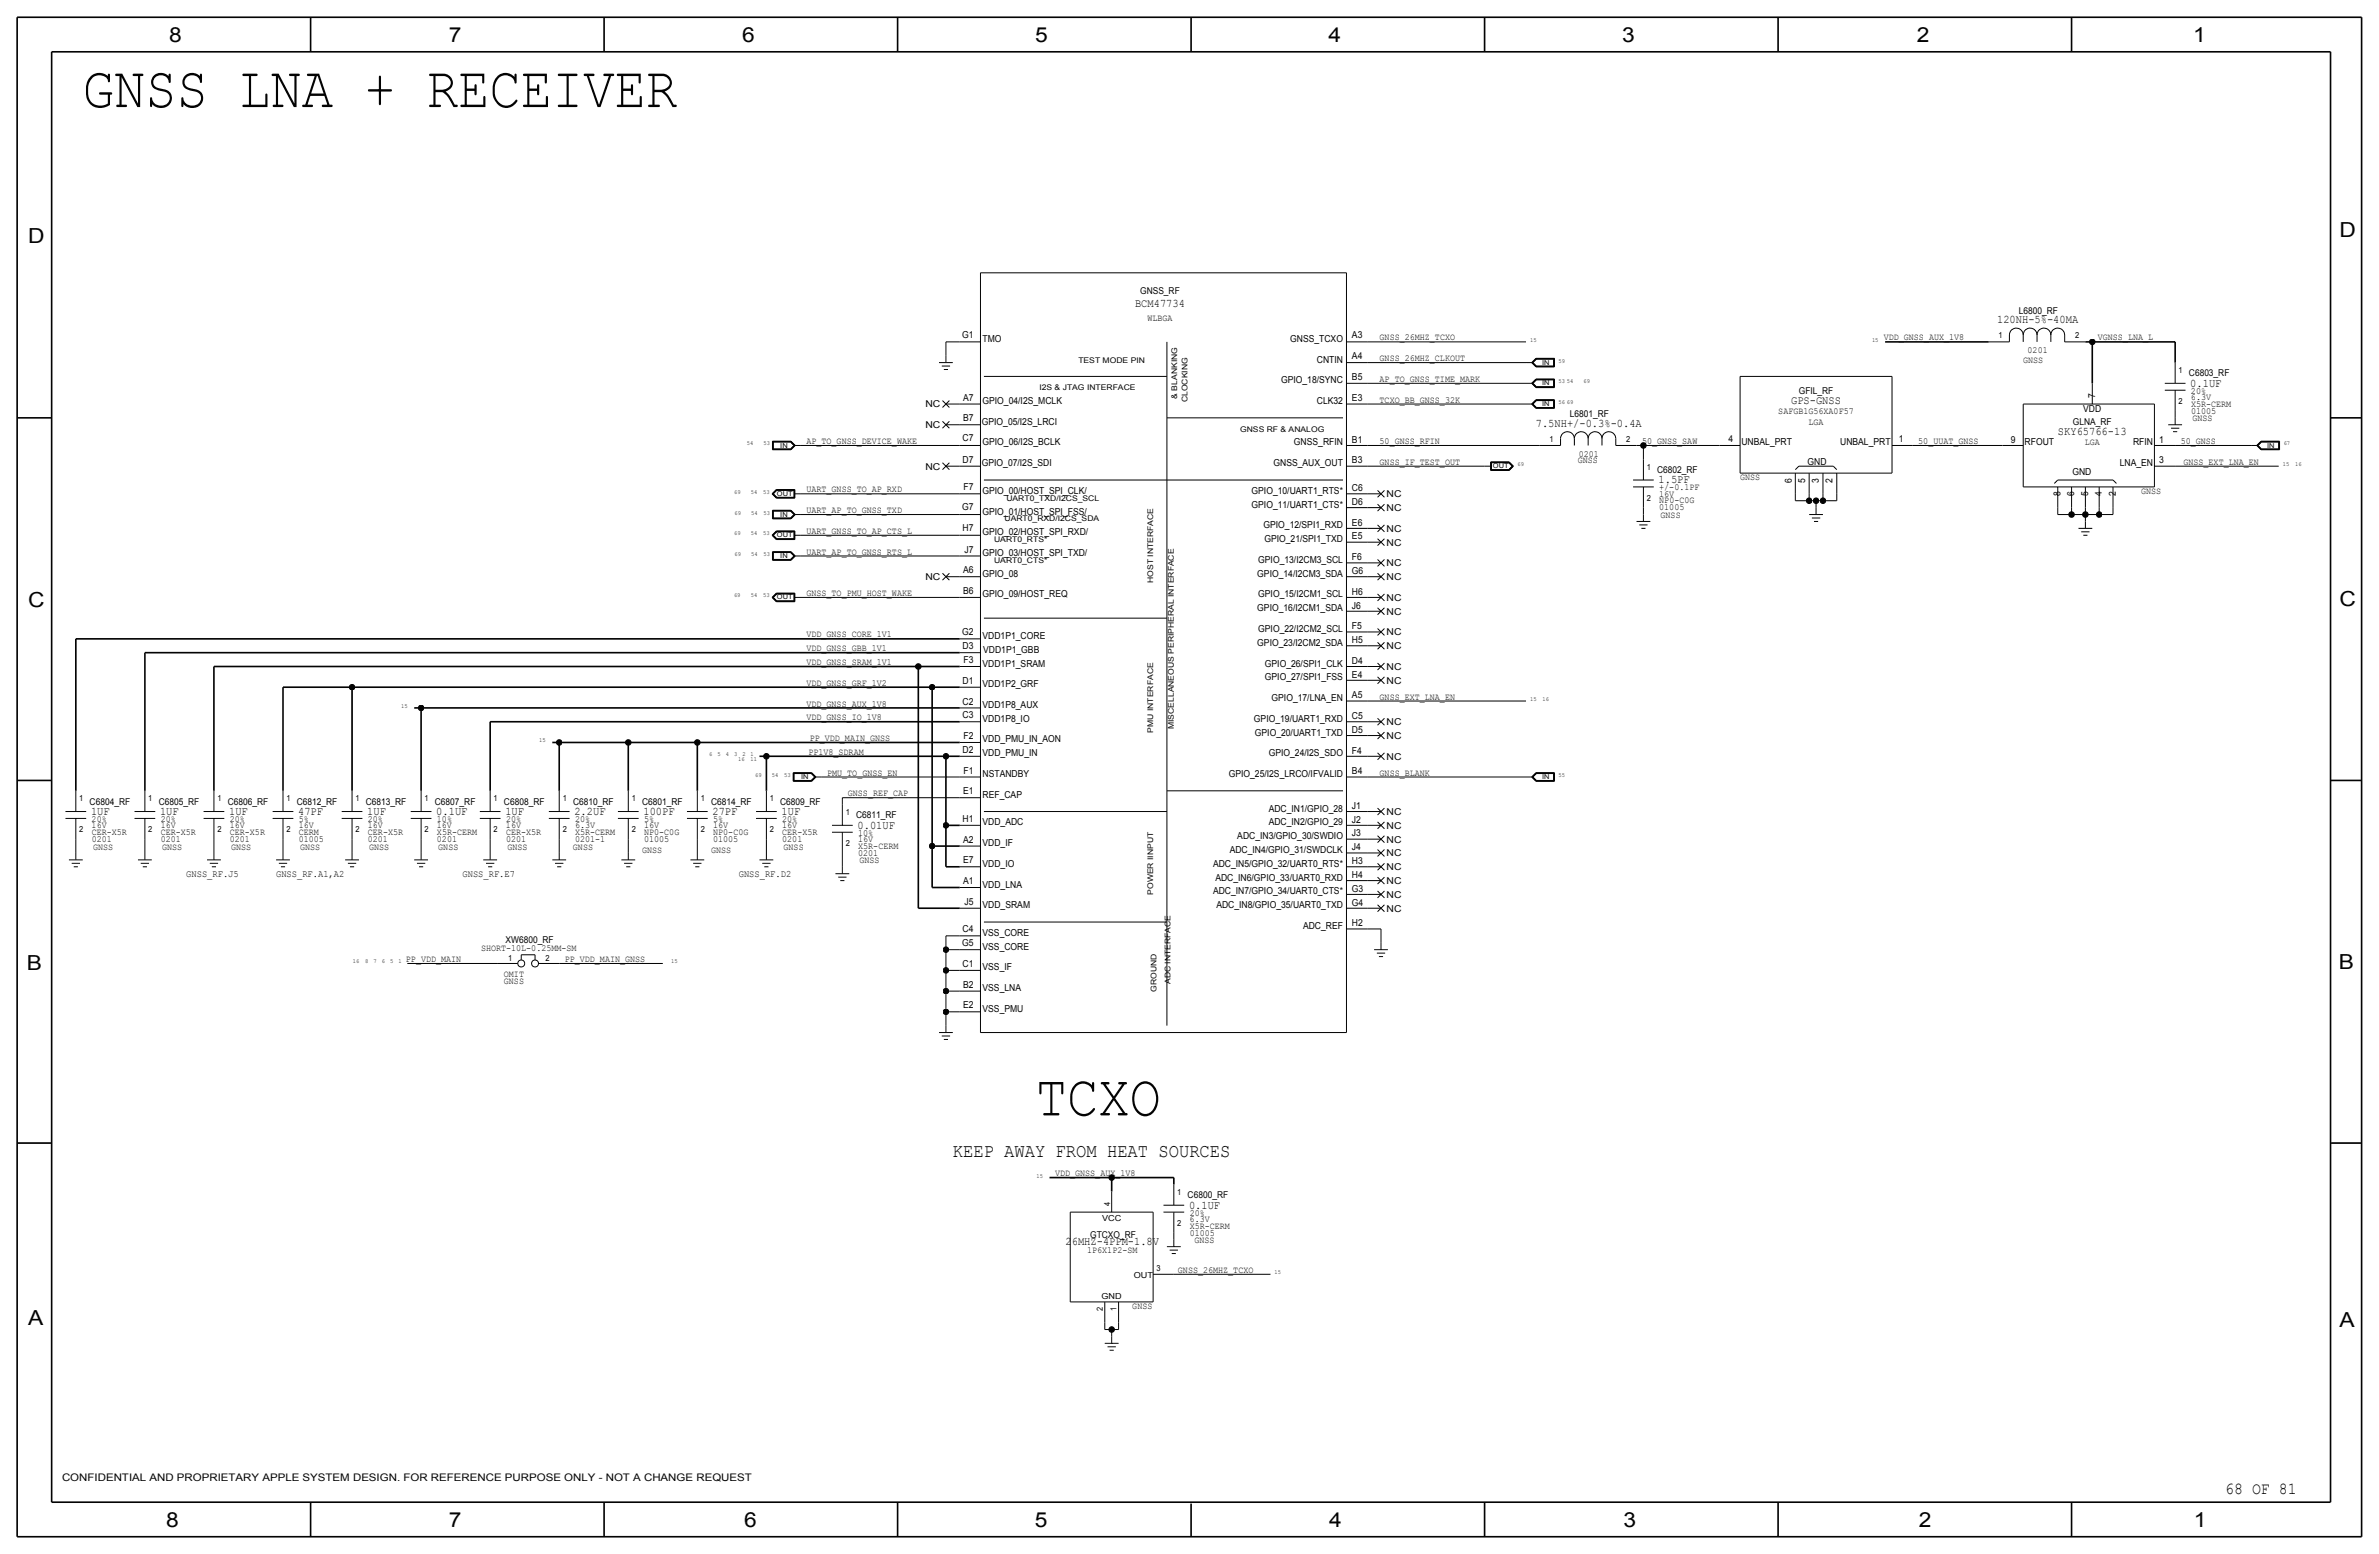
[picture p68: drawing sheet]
<svg xmlns="http://www.w3.org/2000/svg" width="875mm" height="572mm" viewBox="0 0 875 572" stroke-linecap="round" stroke-linejoin="round" font-family="sans-serif">
<defs><g id="words">
<g font-size="21.5" fill="#030303">
<text x="30.4" y="39.4">GNSS LNA + RECEIVER</text>
<text x="380.9" y="410.2">TCXO</text>
</g>
<g font-size="7.6" fill="#030303">
<text x="62.2" y="15.5">8</text>
<text x="165.1" y="15.5">7</text>
<text x="273" y="15.5">6</text>
<text x="380.7" y="15.5">5</text>
<text x="488.6" y="15.5">4</text>
<text x="596.6" y="15.5">3</text>
<text x="705.1" y="15.5">2</text>
<text x="806.7" y="15.5">1</text>
<text x="10.4" y="89.4">D</text>
<text x="860.5" y="87.1">D</text>
<text x="10.4" y="223.3">C</text>
<text x="860.5" y="222.8">C</text>
<text x="9.9" y="356.6">B</text>
<text x="860.3" y="356.4">B</text>
<text x="10.4" y="487.4">A</text>
<text x="860.5" y="488.2">A</text>
<text x="61.2" y="561.6">8</text>
<text x="165" y="561.6">7</text>
<text x="273.8" y="561.6">6</text>
<text x="380.7" y="561.6">5</text>
<text x="488.9" y="561.6">4</text>
<text x="597.1" y="561.6">3</text>
<text x="705.8" y="561.6">2</text>
<text x="806.9" y="561.6">1</text>
</g>
<text font-size="7.1" fill="#030303" x="350.5" y="425.4">KEEP AWAY FROM HEAT SOURCES</text>
<text font-size="6.2" fill="#030303" x="818.4" y="549.5">68 OF 81</text>
<g font-size="4.3" fill="#030303">
<text x="417.5" y="113">BCM47734</text>
<text x="734.6" y="118.9">120NH-5%-40MA</text>
<text x="805.6" y="142.2">0.1UF</text>
<text x="658.8" y="148.6">GPS-GNSS</text>
<text x="564.9" y="157">7.5NH+/-0.3%-0.4A</text>
<text x="757" y="160">SKY65766-13</text>
<text x="610.1" y="177.8">1.5PF</text>
<text x="33.5" y="299.7">1UF</text>
<text x="58.9" y="299.7">1UF</text>
<text x="84.3" y="299.7">1UF</text>
<text x="109.7" y="299.7">47PF</text>
<text x="135.1" y="299.7">1UF</text>
<text x="160.5" y="299.7">0.1UF</text>
<text x="185.9" y="299.7">1UF</text>
<text x="211.3" y="299.7">2.2UF</text>
<text x="236.7" y="299.7">100PF</text>
<text x="262.1" y="299.7">27PF</text>
<text x="287.5" y="299.7">1UF</text>
<text x="315.4" y="304.8">0.01UF</text>
<text x="437.3" y="444.5">0.1UF</text>
<text x="391.9" y="458">26MHZ-4PPM-1.8V</text>
</g>
<text font-size="3.8" fill="#030303" x="22.8" y="544.8">CONFIDENTIAL AND PROPRIETARY APPLE SYSTEM DESIGN. FOR REFERENCE PURPOSE ONLY - NOT A CHANGE REQUEST</text>
<g font-size="3.6" fill="#030303">
<text x="68.5" y="322.6">GNSS_RF.J5</text>
<text x="101.5" y="322.6">GNSS_RF.A1,A2</text>
<text x="170.1" y="322.6">GNSS_RF.E7</text>
<text x="271.7" y="322.6">GNSS_RF.D2</text>
</g>
<g font-size="3.5" fill="#030303">
<text x="419.4" y="107.9">GNSS_RF</text>
<text x="422" y="118.1">WLBGA</text>
<text x="742.6" y="115.3">L6800_RF</text>
<text x="353.9" y="124.5">G1</text>
<text x="361.4" y="125.7">TMO</text>
<text x="474.5" y="125.7">GNSS_TCXO</text>
<text x="497.3" y="124.5">A3</text>
<text x="507.4" y="125.2">GNSS_26MHZ_TCXO</text>
<text x="692.9" y="125.2">VDD_GNSS_AUX_1V8</text>
<text x="771.6" y="125.2">VGNSS_LNA_L</text>
<text x="745.8" y="129.8">0201</text>
<text x="484.4" y="133.4">CNTIN</text>
<text x="497.3" y="132.1">A4</text>
<text x="507.4" y="132.8">GNSS_26MHZ_CLKOUT</text>
<text x="744.1" y="133.4">GNSS</text>
<text x="471.2" y="141">GPIO_18/SYNC</text>
<text x="497.3" y="139.7">B5</text>
<text x="507.4" y="140.5">AP_TO_GNSS_TIME_MARK</text>
<text x="805.1" y="138.4">C6803_RF</text>
<text x="340.4" y="149.9">NC</text>
<text x="354.2" y="147.3">A7</text>
<text x="361.4" y="148.6">GPIO_04/I2S_MCLK</text>
<text x="484.3" y="148.6">CLK32</text>
<text x="497.3" y="147.3">E3</text>
<text x="507.4" y="148.1">TCXO_BB_GNSS_32K</text>
<text x="661.6" y="144.8">GFIL_RF</text>
<text x="770.6" y="146.3" transform="rotate(-90 770.6 146.3)">7</text>
<text x="805.9" y="147.1">6.3V</text>
<text x="805.9" y="144.8">20%</text>
<text x="805.9" y="149.6">X5R-CERM</text>
<text x="354.2" y="154.7">B7</text>
<text x="577.5" y="153.4">L6801_RF</text>
<text x="654.1" y="152.4">SAFGB1G56XA0F57</text>
<text x="766.2" y="151.6">VDD</text>
<text x="805.9" y="152.1">01005</text>
<text x="806.4" y="155">GNSS</text>
<text x="340.4" y="157.5">NC</text>
<text x="361.1" y="156.2">GPIO_05/I2S_LRCI</text>
<text x="665.2" y="156.2">LGA</text>
<text x="762.5" y="156.2">GLNA_RF</text>
<text x="296.6" y="163.3">AP_TO_GNSS_DEVICE_WAKE</text>
<text x="354.1" y="162.3">C7</text>
<text x="361.4" y="163.8">GPIO_06/I2S_BCLK</text>
<text x="475.9" y="163.8">GNSS_RFIN</text>
<text x="497.3" y="162.8">B1</text>
<text x="507.4" y="163.3">50_GNSS_RFIN</text>
<text x="580.7" y="167.9">0201</text>
<text x="604" y="163.3">50_GNSS_SAW</text>
<text x="635.7" y="162.6">4</text>
<text x="640.5" y="163.8">UNBAL_PRT</text>
<text x="676.8" y="163.8">UNBAL_PRT</text>
<text x="698.4" y="162.6">1</text>
<text x="705.6" y="163.3">50_UUAT_GNSS</text>
<text x="739.6" y="162.8">9</text>
<text x="744.7" y="163.8">RFOUT</text>
<text x="766.8" y="163.8">LGA</text>
<text x="784.6" y="163.8">RFIN</text>
<text x="794.2" y="162.8">1</text>
<text x="802.1" y="163.3">50_GNSS</text>
<text x="340.4" y="172.7">NC</text>
<text x="354.1" y="170.2">D7</text>
<text x="361.1" y="171.5">GPIO_07/I2S_SDI</text>
<text x="468.4" y="171.5">GNSS_AUX_OUT</text>
<text x="497.3" y="170.2">B3</text>
<text x="507.4" y="170.9">GNSS_IF_TEST_OUT</text>
<text x="580.3" y="170.2">GNSS</text>
<text x="609.6" y="174">C6802_RF</text>
<text x="664.8" y="171">GND</text>
<text x="779.7" y="171.5">LNA_EN</text>
<text x="794.2" y="170.4">3</text>
<text x="803.1" y="170.9">GNSS_EXT_LNA_EN</text>
<text x="640" y="176.5">GNSS</text>
<text x="659.1" y="177.8" transform="rotate(-90 659.1 177.8)">6</text>
<text x="663.9" y="177.8" transform="rotate(-90 663.9 177.8)">5</text>
<text x="669" y="177.8" transform="rotate(-90 669 177.8)">3</text>
<text x="674.1" y="177.8" transform="rotate(-90 674.1 177.8)">2</text>
<text x="762.3" y="174.8">GND</text>
<text x="296.6" y="181.1">UART_GNSS_TO_AP_RXD</text>
<text x="354.4" y="180.4">F7</text>
<text x="361.4" y="181.6">GPIO_00/HOST_SPI_CLK/</text>
<text x="460.4" y="181.6">GPIO_10/UART1_RTS*</text>
<text x="497.3" y="185.7">D6</text>
<text x="497.3" y="180.6">C6</text>
<text x="510" y="182.9">NC</text>
<text x="610.3" y="182.6">16V</text>
<text x="610.3" y="180.3">+/-0.1PF</text>
<text x="610.3" y="185.2">NP0-C0G</text>
<text x="757.9" y="182.5" transform="rotate(-90 757.9 182.5)">8</text>
<text x="763" y="182.5" transform="rotate(-90 763 182.5)">6</text>
<text x="768" y="182.5" transform="rotate(-90 768 182.5)">5</text>
<text x="773.1" y="182.5" transform="rotate(-90 773.1 182.5)">4</text>
<text x="778.2" y="182.5" transform="rotate(-90 778.2 182.5)">2</text>
<text x="787.5" y="181.6">GNSS</text>
<text x="296.6" y="188.7">UART_AP_TO_GNSS_TXD</text>
<text x="353.9" y="187.7">G7</text>
<text x="361.4" y="189.2">GPIO_01/HOST_SPI_FSS/</text>
<text x="460.4" y="186.7">GPIO_11/UART1_CTS*</text>
<text x="510" y="188">NC</text>
<text x="610.3" y="187.7">01005</text>
<text x="610.8" y="190.5">GNSS</text>
<text x="296.6" y="196.3">UART_GNSS_TO_AP_CTS_L</text>
<text x="354.1" y="195.3">H7</text>
<text x="361.4" y="196.9">GPIO_02/HOST_SPI_RXD/</text>
<text x="464.7" y="194.3">GPIO_12/SPI1_RXD</text>
<text x="497.3" y="193.3">E6</text>
<text x="510" y="195.6">NC</text>
<text x="296.6" y="204">UART_AP_TO_GNSS_RTS_L</text>
<text x="354.8" y="203.2">J7</text>
<text x="465.1" y="199.4">GPIO_21/SPI1_TXD</text>
<text x="497.3" y="198.4">E5</text>
<text x="510" y="200.7">NC</text>
<text x="361.4" y="204.5">GPIO_03/HOST_SPI_TXD/</text>
<text x="462.8" y="207">GPIO_13/I2CM3_SCL</text>
<text x="497.3" y="206">F6</text>
<text x="510" y="208.3">NC</text>
<text x="340.4" y="213.4">NC</text>
<text x="354.2" y="210.8">A6</text>
<text x="361.4" y="212.1">GPIO_08</text>
<text x="462.5" y="212.1">GPIO_14/I2CM3_SDA</text>
<text x="497.3" y="211.1">G6</text>
<text x="510" y="213.4">NC</text>
<text x="296.6" y="219.2">GNSS_TO_PMU_HOST_WAKE</text>
<text x="354.2" y="218.5">B6</text>
<text x="361.4" y="219.7">GPIO_09/HOST_REQ</text>
<text x="462.8" y="219.7">GPIO_15/I2CM1_SCL</text>
<text x="497.3" y="218.7">H6</text>
<text x="510" y="221">NC</text>
<text x="462.5" y="224.8">GPIO_16/I2CM1_SDA</text>
<text x="497.3" y="223.8">J6</text>
<text x="510" y="226.1">NC</text>
<text x="353.9" y="233.7">G2</text>
<text x="462.8" y="232.4">GPIO_22/I2CM2_SCL</text>
<text x="497.3" y="231.4">F5</text>
<text x="510" y="233.7">NC</text>
<text x="296.6" y="234.4">VDD_GNSS_CORE_1V1</text>
<text x="296.6" y="239.5">VDD_GNSS_GBB_1V1</text>
<text x="354.1" y="238.8">D3</text>
<text x="361.4" y="235">VDD1P1_CORE</text>
<text x="462.5" y="237.5">GPIO_23/I2CM2_SDA</text>
<text x="497.3" y="236.5">H5</text>
<text x="510" y="238.8">NC</text>
<text x="296.6" y="244.6">VDD_GNSS_SRAM_1V1</text>
<text x="354.4" y="243.9">F3</text>
<text x="361.4" y="245.1">VDD1P1_SRAM</text>
<text x="361.6" y="240">VDD1P1_GBB</text>
<text x="465.3" y="245.1">GPIO_26/SPI1_CLK</text>
<text x="497.3" y="244.1">D4</text>
<text x="354.1" y="251.5">D1</text>
<text x="465.3" y="250.2">GPIO_27/SPI1_FSS</text>
<text x="497.3" y="249.2">E4</text>
<text x="510" y="246.4">NC</text>
<text x="510" y="251.5">NC</text>
<text x="296.6" y="252.2">VDD_GNSS_GRF_1V2</text>
<text x="361.4" y="252.7">VDD1P2_GRF</text>
<text x="467.7" y="257.8">GPIO_17/LNA_EN</text>
<text x="497.3" y="256.8">A5</text>
<text x="507.4" y="257.3">GNSS_EXT_LNA_EN</text>
<text x="296.6" y="259.8">VDD_GNSS_AUX_1V8</text>
<text x="354.1" y="259.1">C2</text>
<text x="361.4" y="260.4">VDD1P8_AUX</text>
<text x="296.6" y="264.9">VDD_GNSS_IO_1V8</text>
<text x="354.1" y="264.2">C3</text>
<text x="361.4" y="265.4">VDD1P8_IO</text>
<text x="461.2" y="265.4">GPIO_19/UART1_RXD</text>
<text x="497.3" y="269.5">D5</text>
<text x="497.3" y="264.4">C5</text>
<text x="510" y="266.7">NC</text>
<text x="297.8" y="272.5">PP_VDD_MAIN_GNSS</text>
<text x="354.4" y="271.8">F2</text>
<text x="361.4" y="273.1">VDD_PMU_IN_AON</text>
<text x="461.6" y="270.5">GPIO_20/UART1_TXD</text>
<text x="510" y="271.8">NC</text>
<text x="297.3" y="277.6">PP1V8_SDRAM</text>
<text x="354.1" y="276.9">D2</text>
<text x="361.4" y="278.1">VDD_PMU_IN</text>
<text x="466.7" y="278.1">GPIO_24/I2S_SDO</text>
<text x="497.3" y="277.1">F4</text>
<text x="510" y="279.4">NC</text>
<text x="304.2" y="285.2">PMU_TO_GNSS_EN</text>
<text x="354.4" y="284.5">F1</text>
<text x="361.4" y="285.8">NSTANDBY</text>
<text x="451.9" y="285.8">GPIO_25/I2S_LRCO/IFVALID</text>
<text x="497.3" y="284.7">B4</text>
<text x="507.4" y="285.2">GNSS_BLANK</text>
<text x="311.9" y="292.9">GNSS_REF_CAP</text>
<text x="354.2" y="292.1">E1</text>
<text x="361.4" y="293.4">REF_CAP</text>
<text x="33" y="295.9">C6804_RF</text>
<text x="58.4" y="295.9">C6805_RF</text>
<text x="83.8" y="295.9">C6806_RF</text>
<text x="109.2" y="295.9">C6812_RF</text>
<text x="134.6" y="295.9">C6813_RF</text>
<text x="160" y="295.9">C6807_RF</text>
<text x="185.4" y="295.9">C6808_RF</text>
<text x="210.8" y="295.9">C6810_RF</text>
<text x="236.2" y="295.9">C6801_RF</text>
<text x="261.6" y="295.9">C6814_RF</text>
<text x="287" y="295.9">C6809_RF</text>
<text x="466.7" y="298.5">ADC_IN1/GPIO_28</text>
<text x="497.3" y="297.4">J1</text>
<text x="510" y="299.7">NC</text>
<text x="33.7" y="304.6">16V</text>
<text x="33.7" y="302.3">20%</text>
<text x="59.1" y="304.6">16V</text>
<text x="59.1" y="302.3">20%</text>
<text x="84.5" y="304.6">16V</text>
<text x="84.5" y="302.3">20%</text>
<text x="109.9" y="304.6">16V</text>
<text x="109.9" y="302.3">5%</text>
<text x="135.3" y="304.6">16V</text>
<text x="135.3" y="302.3">20%</text>
<text x="160.7" y="304.6">16V</text>
<text x="160.7" y="302.3">10%</text>
<text x="186.1" y="304.6">16V</text>
<text x="186.1" y="302.3">20%</text>
<text x="211.5" y="304.6">6.3V</text>
<text x="211.5" y="302.3">20%</text>
<text x="236.9" y="304.6">16V</text>
<text x="236.9" y="302.3">5%</text>
<text x="262.3" y="304.6">16V</text>
<text x="262.3" y="302.3">5%</text>
<text x="287.7" y="304.6">16V</text>
<text x="287.7" y="302.3">20%</text>
<text x="314.9" y="301">C6811_RF</text>
<text x="354.1" y="302.3">H1</text>
<text x="361.4" y="303.5">VDD_ADC</text>
<text x="466.7" y="303.5">ADC_IN2/GPIO_29</text>
<text x="497.3" y="302.5">J2</text>
<text x="510" y="304.8">NC</text>
<text x="33.7" y="309.6">0201</text>
<text x="33.7" y="307.1">CER-X5R</text>
<text x="59.1" y="309.6">0201</text>
<text x="59.1" y="307.1">CER-X5R</text>
<text x="84.5" y="309.6">0201</text>
<text x="84.5" y="307.1">CER-X5R</text>
<text x="109.9" y="309.6">01005</text>
<text x="109.9" y="307.1">CERM</text>
<text x="135.3" y="309.6">0201</text>
<text x="135.3" y="307.1">CER-X5R</text>
<text x="160.7" y="309.6">0201</text>
<text x="160.7" y="307.1">X5R-CERM</text>
<text x="186.1" y="309.6">0201</text>
<text x="186.1" y="307.1">CER-X5R</text>
<text x="211.5" y="309.6">0201-1</text>
<text x="211.5" y="307.1">X5R-CERM</text>
<text x="236.9" y="309.6">01005</text>
<text x="236.9" y="307.1">NP0-C0G</text>
<text x="262.3" y="309.6">01005</text>
<text x="262.3" y="307.1">NP0-C0G</text>
<text x="287.7" y="309.6">0201</text>
<text x="287.7" y="307.1">CER-X5R</text>
<text x="315.6" y="309.6">16V</text>
<text x="315.7" y="307.3">10%</text>
<text x="354.2" y="309.9">A2</text>
<text x="361.4" y="311.2">VDD_IF</text>
<text x="455.1" y="308.6">ADC_IN3/GPIO_30/SWDIO</text>
<text x="497.3" y="307.6">J3</text>
<text x="510" y="309.9">NC</text>
<text x="34.2" y="312.4">GNSS</text>
<text x="59.6" y="312.4">GNSS</text>
<text x="85" y="312.4">GNSS</text>
<text x="110.4" y="312.4">GNSS</text>
<text x="135.8" y="312.4">GNSS</text>
<text x="161.2" y="312.4">GNSS</text>
<text x="186.6" y="312.4">GNSS</text>
<text x="210.7" y="312.4">GNSS</text>
<text x="236.1" y="313.7">GNSS</text>
<text x="261.5" y="313.7">GNSS</text>
<text x="288.2" y="312.4">GNSS</text>
<text x="315.7" y="314.7">0201</text>
<text x="315.7" y="312.2">X5R-CERM</text>
<text x="316.1" y="317.5">GNSS</text>
<text x="354.2" y="317.5">E7</text>
<text x="452.3" y="313.7">ADC_IN4/GPIO_31/SWDCLK</text>
<text x="497.3" y="317.8">H3</text>
<text x="497.3" y="312.7">J4</text>
<text x="510" y="315">NC</text>
<text x="361.4" y="318.8">VDD_IO</text>
<text x="446.2" y="318.8">ADC_IN5/GPIO_32/UART0_RTS*</text>
<text x="447" y="323.8">ADC_IN6/GPIO_33/UART0_RXD</text>
<text x="497.3" y="322.8">H4</text>
<text x="510" y="320">NC</text>
<text x="354.2" y="325.1">A1</text>
<text x="361.4" y="326.4">VDD_LNA</text>
<text x="446.2" y="328.9">ADC_IN7/GPIO_34/UART0_CTS*</text>
<text x="497.3" y="327.9">G3</text>
<text x="510" y="325.1">NC</text>
<text x="354.8" y="332.7">J5</text>
<text x="361.4" y="334">VDD_SRAM</text>
<text x="447.4" y="334">ADC_IN8/GPIO_35/UART0_TXD</text>
<text x="497.3" y="333">G4</text>
<text x="510" y="335.3">NC</text>
<text x="510" y="330.2">NC</text>
<text x="479.3" y="341.6">ADC_REF</text>
<text x="497.3" y="340.6">H2</text>
<text x="185.9" y="347">XW6800_RF</text>
<text x="353.9" y="348">G5</text>
<text x="354.1" y="342.9">C4</text>
<text x="361.4" y="344.2">VSS_CORE</text>
<text x="149.3" y="353.8">PP_VDD_MAIN</text>
<text x="176.9" y="349.8">SHORT-10L-0.25MM-SM</text>
<text x="207.7" y="353.8">PP_VDD_MAIN_GNSS</text>
<text x="361.4" y="349.3">VSS_CORE</text>
<text x="185.3" y="359.4">OMIT</text>
<text x="354.1" y="355.6">C1</text>
<text x="361.4" y="356.9">VSS_IF</text>
<text x="185.3" y="362">GNSS</text>
<text x="354.2" y="363.2">B2</text>
<text x="361.4" y="364.5">VSS_LNA</text>
<text x="354.2" y="370.8">E2</text>
<text x="361.4" y="372.1">VSS_PMU</text>
<text x="388.1" y="432.6">VDD_GNSS_AUX_1V8</text>
<text x="436.8" y="440.7">C6800_RF</text>
<text x="437.6" y="449.3">6.3V</text>
<text x="437.6" y="447">20%</text>
<text x="401" y="455.1">GTCXO_RF</text>
<text x="437.6" y="454.4">01005</text>
<text x="437.6" y="451.9">X5R-CERM</text>
<text x="399.9" y="460.8">1P6X1P2-SM</text>
<text x="439.3" y="457.2">GNSS</text>
<text x="433.3" y="468.1">GNSS_26MHZ_TCXO</text>
<text x="416.5" y="481.3">GNSS</text>
</g>
<g font-size="3.1" fill="#030303">
<text x="735" y="124.5">1</text>
<text x="763.2" y="124.5">2</text>
<text x="801.3" y="137.2">1</text>
<text x="801.3" y="148.6">2</text>
<text x="569.9" y="162.6">1</text>
<text x="598.1" y="162.6">2</text>
<text x="605.7" y="172.7">1</text>
<text x="605.7" y="184.2">2</text>
<text x="29.2" y="294.6">1</text>
<text x="54.6" y="294.6">1</text>
<text x="80" y="294.6">1</text>
<text x="105.4" y="294.6">1</text>
<text x="130.8" y="294.6">1</text>
<text x="156.2" y="294.6">1</text>
<text x="181.6" y="294.6">1</text>
<text x="207" y="294.6">1</text>
<text x="232.4" y="294.6">1</text>
<text x="257.8" y="294.6">1</text>
<text x="283.2" y="294.6">1</text>
<text x="311.1" y="299.7">1</text>
<text x="29.2" y="306.1">2</text>
<text x="54.6" y="306.1">2</text>
<text x="80" y="306.1">2</text>
<text x="105.4" y="306.1">2</text>
<text x="130.8" y="306.1">2</text>
<text x="156.2" y="306.1">2</text>
<text x="181.6" y="306.1">2</text>
<text x="207" y="306.1">2</text>
<text x="232.4" y="306.1">2</text>
<text x="257.8" y="306.1">2</text>
<text x="283.2" y="306.1">2</text>
<text x="311.1" y="311.1">2</text>
<text x="186.9" y="353.3">1</text>
<text x="200.6" y="353.3">2</text>
<text x="408.4" y="443.5" transform="rotate(-90 408.4 443.5)">4</text>
<text x="433" y="439.4">1</text>
<text x="433" y="450.9">2</text>
<text x="425.4" y="467.4">3</text>
<text x="405.6" y="482.1" transform="rotate(-90 405.6 482.1)">2</text>
<text x="410.7" y="482.1" transform="rotate(-90 410.7 482.1)">1</text>
</g>
<g font-size="3" fill="#030303">
<text x="405.4" y="449.1">VCC</text>
<text x="417" y="469.9">OUT</text>
<text x="405.2" y="477.8">GND</text>
</g>
<g font-size="2.9" fill="#030303">
<text x="396.6" y="133.3">TEST MODE PIN</text>
<text x="382.3" y="143.5">I2S &amp; JTAG INTERFACE</text>
<text x="433" y="146.6" transform="rotate(-90 433 146.6)">&amp; BLANKING</text>
<text x="436.8" y="147.9" transform="rotate(-90 436.8 147.9)">CLOCKING</text>
<text x="456.1" y="158.8">GNSS RF &amp; ANALOG</text>
<text x="370.2" y="184.2">UART0_TXD/I2CS_SCL</text>
<text x="369.5" y="191.8">UART0_RXD/I2CS_SDA</text>
<text x="365.7" y="199.4">UART0_RTS*</text>
<text x="365.7" y="207">UART0_CTS*</text>
<text x="424.1" y="214.4" transform="rotate(-90 424.1 214.4)">HOST INTERFACE</text>
<text x="424.1" y="269.4" transform="rotate(-90 424.1 269.4)">PMU INTERFACE</text>
<text x="431.8" y="268.1" transform="rotate(-90 431.8 268.1)">MISCELLANEOUS PERIPHERAL INTERFACE</text>
<text x="424.1" y="329.1" transform="rotate(-90 424.1 329.1)">POWER IINPUT</text>
<text x="425.4" y="364.6" transform="rotate(-90 425.4 364.6)">GROUND</text>
<text x="430.5" y="361.9" transform="rotate(-90 430.5 361.9)">ADC INTERFACE</text>
</g>
<g font-size="2.5" fill="#030303">
<text x="567.2" y="134.1">IN</text>
<text x="567.2" y="141.7">IN</text>
<text x="567.2" y="149.4">IN</text>
<text x="287" y="164.6">IN</text>
<text x="833.9" y="164.6">IN</text>
<text x="549.1" y="172.2">OUT</text>
<text x="285.7" y="182.4">OUT</text>
<text x="287" y="190">IN</text>
<text x="285.7" y="197.6">OUT</text>
<text x="287" y="205.2">IN</text>
<text x="285.7" y="220.5">OUT</text>
<text x="294.6" y="286.5">IN</text>
<text x="567.2" y="286.5">IN</text>
</g>
<g font-size="2.3" fill="#030303">
<text x="562.8" y="125.7">15</text>
<text x="688.5" y="125.7">15</text>
<text x="573.3" y="133.3">59</text>
<text x="573.3" y="141">53 54</text>
<text x="582.4" y="141">69</text>
<text x="573.3" y="148.6">56 69</text>
<text x="274.7" y="163.8">54</text>
<text x="280.9" y="163.8">53</text>
<text x="840" y="163.8">67</text>
<text x="558.2" y="171.4">69</text>
<text x="839.7" y="171.4">15</text>
<text x="844.2" y="171.4">16</text>
<text x="270" y="181.6">69</text>
<text x="276.1" y="181.6">54</text>
<text x="280.7" y="181.6">53</text>
<text x="270.1" y="189.2">69</text>
<text x="276.3" y="189.2">54</text>
<text x="280.9" y="189.2">53</text>
<text x="270" y="196.8">69</text>
<text x="276.1" y="196.8">54</text>
<text x="280.7" y="196.8">53</text>
<text x="270.1" y="204.5">69</text>
<text x="276.3" y="204.5">54</text>
<text x="280.9" y="204.5">53</text>
<text x="270" y="219.7">69</text>
<text x="276.1" y="219.7">54</text>
<text x="280.7" y="219.7">53</text>
<text x="562.8" y="257.8">15</text>
<text x="567.4" y="257.8">16</text>
<text x="147.5" y="260.3">15</text>
<text x="198.3" y="273">15</text>
<text x="260.9" y="278.1">6</text>
<text x="263.9" y="278.1">5</text>
<text x="267" y="278.1">4</text>
<text x="270" y="278.1">3</text>
<text x="271.5" y="280">16</text>
<text x="273.1" y="278.1">2</text>
<text x="276.1" y="278.1">1</text>
<text x="276.1" y="280">11</text>
<text x="277.8" y="285.7">69</text>
<text x="283.9" y="285.7">54</text>
<text x="288.5" y="285.7">53</text>
<text x="573.3" y="285.8">55</text>
<text x="129.8" y="354.3">16</text>
<text x="134.4" y="354.3">8</text>
<text x="137.4" y="354.3">7</text>
<text x="140.5" y="354.3">6</text>
<text x="143.5" y="354.3">5</text>
<text x="146.6" y="354.3">1</text>
<text x="246.8" y="354.3">15</text>
<text x="381.2" y="433.1">15</text>
<text x="468.8" y="468.6">15</text>
</g>
</g></defs>
<g fill="none" stroke="#030303" stroke-width=".37">
<path d="M360.6 100.3v279.4zM360.6 100.3h134.7zM495.3 100.3v279.4zM345.4 133.4h5.1zM346.4 134.6h3.1zM347.2 135.9h1.5zM347.9 125.7v5.1zM347.9 125.7h5.1zM347.9 130.8v2.6zM353 125.7h7.6zM361.9 138.4h67.3zM429.2 125.7v251.5z"/>
<path d="M495.3 133.4h7.6zM495.3 125.7h7.6zM502.9 125.7h58.4zM502.9 133.4h58.4zM561.3 133.4h2.5zM563.4 133.3l1.5 1.6zM563.4 133.4l1.5-1.6zM563.5 133.4l1.5-1.5zM563.5 133.4l1.5 1.4zM563.7 133.4l1.3-1.4zM563.7 133.4l1.3 1.3zM563.8 133.3l1.3 1.3z"/>
<path d="M563.8 133.4l1.3-1.3zM564.9 139.4h6.9zM564.9 131.8h6.9zM564.9 134.9h6.9zM565 134.8h6.7zM565 139.5h6.7zM565 131.9h6.7zM565 134.7h6.5zM565 139.6h6.6zM565 132h6.6zM565.1 139.7h6.4zM565.1 132.1h6.4z"/>
<path d="M565.1 134.6h6.4zM571.5 139.7v2.5zM571.5 132.1v2.5zM571.5 139.6v2.7zM571.5 132v2.7zM571.7 139.5v2.9zM571.7 131.9v2.9zM571.8 139.4v3.1zM571.8 131.8v3.1zM640 138.4v35.6zM640 138.4h55.9zM695.9 138.4v35.6z"/>
<path d="M731.5 125.7h7.6zM739.1 123.2a2.54 2.54 0 0 1 2.5-2.5 2.54 2.54 0 0 1 2.6 2.5 2.54 2.54 0 0 1 2.5-2.5 2.54 2.54 0 0 1 2.6 2.5 2.54 2.54 0 0 1 2.5-2.5 2.54 2.54 0 0 1 2.5 2.5 2.54 2.54 0 0 1 2.6-2.5 2.54 2.54 0 0 1 2.5 2.5M739.1 123.2v2.5zM744.2 123.2v2.5zM749.3 123.2v2.5zM754.3 123.2v2.5zM759.4 123.2v2.5zM759.4 125.7h7.6zM800.1 133.4v7.6zM346.7 157.5l2.5-2.6zM346.7 154.9l2.5 2.6zM346.7 149.9l2.5-2.6z"/>
<path d="M346.7 147.3l2.5 2.6zM347.9 148.6h5.1zM347.9 156.2h5.1zM353 156.2h7.6zM353 148.6h7.6zM429.2 153.7h64.8zM495.3 141h7.6zM495.3 148.6h7.6zM502.9 148.6h58.4zM502.9 141h58.4zM561.3 141h2.5zM561.3 148.6h2.5z"/>
<path d="M563.4 141l1.5 1.5zM563.4 148.6l1.5 1.6zM563.4 141l1.5-1.6zM563.4 148.6l1.5-1.6zM563.5 141l1.5-1.5zM563.5 148.6l1.5-1.5zM563.5 141l1.5 1.4zM563.5 148.6l1.5 1.5zM563.7 141l1.3-1.4zM563.7 148.6l1.3-1.4zM563.7 141l1.3 1.3zM563.7 148.6l1.3 1.4z"/>
<path d="M563.8 141l1.3 1.2zM563.8 148.6l1.3 1.3zM563.8 141l1.3-1.3zM563.8 148.6l1.3-1.3zM564.9 147h6.9zM564.9 142.5h6.9zM564.9 150.2h6.9zM565 142.4h6.7zM565 150.1h6.7zM565 147.1h6.7zM565 142.3h6.5zM565 150h6.5z"/>
<path d="M565 147.2h6.6zM565.1 142.2h6.4zM565.1 147.3h6.4zM565.1 149.9h6.4zM571.5 147.3v2.6zM571.5 147.2v2.8zM571.7 147.1v3zM571.8 147v3.2zM744.2 148.6v30.5zM744.2 148.6h48.2zM769.6 141v7.6zM792.4 148.6v30.5z"/>
<path d="M796.2 143.5h7.7zM796.2 141h7.7zM797.5 156.2h5.1zM798.5 157.5h3.1zM799.3 158.8h1.5zM800.1 151.1v2.6zM800.1 143.5v7.6zM800.1 153.7v2.5zM284.1 162.3h6.8zM284.1 162.3v3.1zM284.1 165.4h6.8zM284.2 162.4v2.9z"/>
<path d="M284.2 165.3h6.7zM284.2 162.4h6.7zM284.3 162.5v2.7zM284.3 165.2h6.5zM284.3 162.5h6.5zM284.4 162.6h6.4zM284.4 162.6v2.5zM284.4 165.1h6.4zM290.8 162.6l1.2 1.2zM290.8 165.2l1.4-1.4zM290.8 162.5l1.4 1.3zM290.9 162.4l1.5 1.4z"/>
<path d="M290.9 165.3l1.5-1.5zM290.9 162.3l1.6 1.5zM290.9 165.4l1.6-1.6zM292 163.8l-1.2 1.3zM292 163.8h2.6zM294.6 163.8h58.4zM346.7 172.7l2.5-2.5zM346.7 170.2l2.5 2.5zM347.9 171.5h5.1zM353 171.5h7.6zM353 163.8h7.6zM361.9 176.5h132.1z"/>
<path d="M495.3 163.8h7.6zM495.3 171.5h7.6zM502.9 163.8h63.5zM502.9 171.5h43.2zM546.1 171.5h2.5zM548.3 169.9v3.1zM548.3 173h6.8zM548.3 169.9h6.8zM548.4 170h6.6zM548.4 170v2.9zM548.4 172.9h6.6zM548.5 170.1h6.5z"/>
<path d="M548.5 170.1v2.7zM548.5 172.8h6.5zM548.6 170.2h6.3zM548.6 170.2v2.5zM548.6 172.7h6.3zM554.9 170.2l1.3 1.3zM554.9 172.7l1.3-1.3zM555 172.8l1.4-1.3zM555 170.1l1.4 1.4zM555 172.9l1.5-1.4zM555 170l1.5 1.5zM555.1 169.9l1.6 1.6z"/>
<path d="M556.7 171.4l-1.6 1.6zM566.4 163.8h7.6zM574 161.3a2.54 2.54 0 0 1 2.5-2.5 2.54 2.54 0 0 1 2.6 2.5 2.54 2.54 0 0 1 2.5-2.5 2.54 2.54 0 0 1 2.6 2.5 2.54 2.54 0 0 1 2.5-2.5 2.54 2.54 0 0 1 2.5 2.5 2.54 2.54 0 0 1 2.6-2.5 2.54 2.54 0 0 1 2.5 2.5M574 161.3v2.5zM579.1 161.3v2.5zM584.2 161.3v2.5zM589.2 161.3v2.5zM594.3 163.8h7.6zM594.3 161.3v2.5zM600.7 179.1h7.6zM600.7 176.5h7.6zM601.9 163.8h2.6z"/>
<path d="M604.5 163.8v5.1zM604.5 168.9v7.6zM604.5 179.1v7.6zM604.5 163.8h27.9zM632.4 163.8h7.6zM640 174h55.9zM660.4 172.7l1.2-1.2zM660.4 174v7.6zM661.6 171.5h12.7zM665.4 174v7.6zM670.5 174v7.6zM674.3 171.4l1.3 1.3z"/>
<path d="M675.6 174v7.6zM695.9 163.8h7.6zM703.5 163.8h33.1zM736.6 163.8h7.6zM744.2 179.1h48.2zM755.6 177.8l1.3-1.3zM756.9 176.5h20.3zM756.9 179.1v7.6zM762 179.1v7.6zM767 179.1v7.6zM772.1 179.1v7.6zM777.2 176.5l1.3 1.3z"/>
<path d="M777.2 179.1v7.6zM792.4 163.8h7.7zM792.4 171.5h7.7zM800.1 163.8h27.9zM800.1 171.5h38.1zM828 163.8h2.5zM830.1 163.8l1.5 1.6zM830.2 163.8l1.5-1.4zM830.2 163.8l1.5 1.5zM830.4 163.8l1.3-1.3zM830.4 163.8l1.3 1.4zM830.5 163.8l1.3 1.3z"/>
<path d="M830.5 163.8l1.3-1.2zM831.6 162.3h6.9zM831.6 162.3l-1.5 1.5zM831.6 165.4h6.9zM831.7 165.3h6.7zM831.7 162.4h6.7zM831.7 165.2h6.5zM831.7 162.5h6.6zM831.8 162.6h6.4zM831.8 165.1h6.4zM838.2 162.6v2.5zM838.2 162.5v2.7z"/>
<path d="M838.4 162.4v2.9zM838.5 162.3v3.1zM284 196.8l1.5 1.6zM284 181.6l1.5 1.6zM284 196.9l1.5-1.6zM284 181.6l1.5-1.6zM284.1 187.7h6.8zM284.1 196.9l1.5 1.4zM284.1 181.6l1.5 1.5zM284.1 196.9l1.5-1.5zM284.1 181.6l1.5-1.5zM284.1 187.7v3.1z"/>
<path d="M284.1 190.8h6.8zM284.2 187.8v2.9zM284.2 190.7h6.7zM284.2 187.8h6.7zM284.3 196.9l1.3-1.4zM284.3 181.6l1.3-1.4zM284.3 196.9l1.3 1.3zM284.3 181.6l1.3 1.4zM284.3 187.9v2.7zM284.3 190.6h6.5zM284.3 187.9h6.5zM284.4 188h6.4z"/>
<path d="M284.4 196.9l1.3-1.3zM284.4 181.6l1.3-1.3zM284.4 188v2.5zM284.4 190.5h6.4zM284.4 196.8l1.3 1.3zM284.4 181.6l1.3 1.3zM285.5 198.4h6.9zM285.5 183.2h6.9zM285.5 195.3h6.9zM285.5 180h6.9zM285.6 195.4h6.7zM285.6 180.1h6.7z"/>
<path d="M285.6 198.3h6.7zM285.6 183.1h6.7zM285.6 195.5h6.6zM285.6 180.2h6.6zM285.6 198.2h6.6zM285.6 183h6.6zM285.7 198.1h6.3zM285.7 182.9h6.3zM285.7 195.6h6.3zM285.7 180.3h6.3zM290.8 190.5l1.2-1.3zM290.8 188l1.2 1.2z"/>
<path d="M290.8 190.6l1.4-1.4zM290.8 187.9l1.4 1.3zM290.9 187.8l1.5 1.4zM290.9 190.7l1.5-1.5zM290.9 187.7l1.6 1.5zM290.9 190.8l1.6-1.6zM292 195.6v2.5zM292 180.3v2.6zM292 196.9h2.6zM292 181.6h2.6zM292 189.2h2.6zM292.2 195.5v2.7z"/>
<path d="M292.2 180.2v2.8zM292.3 195.4v2.9zM292.3 180.1v3zM292.4 195.3v3.1zM292.4 180v3.2zM294.6 196.9h58.4zM294.6 181.6h58.4zM294.6 189.2h58.4zM353 196.9h7.6zM353 189.2h7.6zM353 181.6h7.6zM495.3 181.6h7.6z"/>
<path d="M495.3 186.7h7.6zM495.3 194.3h7.6zM495.3 199.4h7.6zM502.9 199.4h5.1zM502.9 181.6h5.1zM502.9 186.7h5.1zM502.9 194.3h5.1zM506.7 193l2.5 2.6zM506.7 185.4l2.5 2.6zM506.7 180.3l2.5 2.6zM506.7 198.1l2.5 2.6zM509.2 193l-2.5 2.6z"/>
<path d="M509.2 185.4l-2.5 2.6zM509.2 180.3l-2.5 2.6zM509.2 198.1l-2.5 2.6zM601.9 191.8h5.1zM602.9 193h3.1zM603.7 194.3h1.5zM604.5 186.7v2.5zM604.5 189.2v2.6zM660.4 181.6v2.6zM660.4 184.2h5zM665.4 184.2h2.6zM665.4 181.6v2.6z"/>
<path d="M665.4 189.2h5.1zM666.4 190.5h3.1zM667.2 191.8h1.5zM668 184.2h2.5zM668 184.2v2.5zM668 186.7v2.5zM670.5 181.6v2.6zM670.5 184.2h5.1zM675.6 181.6v2.6zM756.9 186.7v2.5zM756.9 189.2h5.1zM762 189.2h5z"/>
<path d="M762 186.7v2.5zM764.5 194.3h5.1zM765.5 195.6h3.1zM766.3 196.9h1.5zM767 186.7v2.5zM767 189.2h5.1zM767 189.2v2.6zM767 191.8v2.5zM772.1 189.2h5.1zM772.1 186.7v2.5zM777.2 186.7v2.5zM284 219.7l1.5 1.6z"/>
<path d="M284 219.7l1.5-1.6zM284.1 202.9h6.8zM284.1 219.7l1.5 1.5zM284.1 202.9v3.1zM284.1 206h6.8zM284.1 219.7l1.5-1.5zM284.2 203v2.9zM284.2 205.9h6.7zM284.2 203h6.7zM284.3 219.7l1.3-1.4zM284.3 219.7l1.3 1.4zM284.3 203.1v2.7z"/>
<path d="M284.3 205.8h6.5zM284.3 203.1h6.5zM284.4 203.2h6.4zM284.4 203.2v2.5zM284.4 205.7h6.4zM284.4 219.7l1.3 1.3zM285.5 218.1h6.9zM285.6 218.2h6.7zM285.6 218.3h6.6zM285.7 218.4l-1.3 1.3zM285.7 218.4h6.3zM290.8 205.7l1.2-1.2z"/>
<path d="M290.8 203.2l1.2 1.3zM290.8 205.8l1.4-1.3zM290.8 203.1l1.4 1.4zM290.9 203l1.5 1.5zM290.9 205.9l1.5-1.4zM290.9 202.9l1.6 1.6zM290.9 206l1.6-1.5zM292 218.4v2.6zM292 204.5h2.6zM292 219.7h2.6zM292.2 218.3v2.8zM292.3 218.2v3z"/>
<path d="M292.4 218.1v3.2zM294.6 219.7h58.4zM294.6 204.5h58.4zM346.7 213.4l2.5-2.6zM346.7 210.8l2.5 2.6zM347.9 212.1h5.1zM353 219.7h7.6zM353 212.1h7.6zM353 204.5h7.6zM495.3 219.7h7.6zM495.3 207h7.6zM495.3 212.1h7.6z"/>
<path d="M502.9 212.1h5.1zM502.9 207h5.1zM502.9 219.7h5.1zM506.7 218.4l2.5 2.6zM506.7 205.7l2.5 2.6zM506.7 210.8l2.5 2.6zM509.2 218.4l-2.5 2.6zM509.2 205.7l-2.5 2.6zM509.2 210.8l-2.5 2.6zM285.5 221.3h6.9zM285.6 221.2h6.7zM285.6 221.1h6.6z"/>
<path d="M285.7 221h6.3zM353 235h7.6zM361.9 227.3h67.3zM495.3 237.5h7.6zM495.3 232.4h7.6zM495.3 224.8h7.6zM502.9 224.8h5.1zM502.9 237.5h5.1zM502.9 232.4h5.1zM506.7 231.1l2.5 2.6zM506.7 236.2l2.5 2.6zM506.7 223.5l2.5 2.6z"/>
<path d="M509.2 231.1l-2.5 2.6zM509.2 236.2l-2.5 2.6zM509.2 223.5l-2.5 2.6zM353 252.7h7.6zM353 245.1h7.6zM353 240h7.6zM495.3 257.8h7.6zM495.3 245.1h7.6zM495.3 250.2h7.6zM502.9 257.8h58.4zM502.9 250.2h5.1zM502.9 245.1h5.1z"/>
<path d="M506.7 243.8l2.5 2.6zM506.7 248.9l2.5 2.6zM509.2 243.8l-2.5 2.6zM509.2 248.9l-2.5 2.6zM353 273.1h7.6zM353 278.1h7.6zM353 260.4h7.6zM353 265.4h7.6zM495.3 265.4h7.6zM495.3 278.1h7.6zM495.3 270.5h7.6zM502.9 265.4h5.1z"/>
<path d="M502.9 270.5h5.1zM502.9 278.1h5.1zM506.7 276.9l2.5 2.5zM506.7 269.2l2.5 2.6zM506.7 264.2l2.5 2.5zM509.2 276.9l-2.5 2.5zM509.2 269.2l-2.5 2.6zM509.2 264.2l-2.5 2.5zM24.1 298.5h7.6zM27.9 290.8v7.7zM49.5 298.5h7.6zM53.3 290.8v7.7z"/>
<path d="M74.9 298.5h7.6zM78.7 290.8v7.7zM100.3 298.5h7.6zM104.1 290.8v7.7zM125.7 298.5h7.6zM129.5 290.8v7.7zM151.1 298.5h7.6zM154.9 290.8v7.7zM176.5 298.5h7.6zM180.3 290.8v7.7zM201.9 298.5h7.6zM205.7 290.8v7.7z"/>
<path d="M227.3 298.5h7.6zM231.1 290.8v7.7zM252.7 298.5h7.6zM256.5 290.8v7.7zM278.1 298.5h7.6zM281.9 290.8v7.7zM291.7 284.2v3.1zM291.7 287.3h6.9zM291.7 284.2h6.9zM291.8 284.3h6.7zM291.8 284.3v2.9zM291.8 287.2h6.7z"/>
<path d="M291.9 284.4v2.7zM291.9 287.1h6.5zM291.9 284.4h6.5zM292 284.5h6.4zM292 284.5v2.5zM292 287h6.4zM298.4 284.5l1.3 1.3zM298.4 287l1.3-1.3zM298.4 287.1l1.4-1.3zM298.5 284.4l1.3 1.4zM298.5 287.2l1.5-1.4zM298.5 284.3l1.5 1.5z"/>
<path d="M298.6 284.2l1.5 1.6zM298.6 287.3l1.5-1.6zM299.7 285.8h2.5zM302.2 285.8h50.8zM309.8 293.4v2.5zM309.8 293.4h43.2zM309.8 295.9v7.6zM353 293.4h7.6zM353 285.8h7.6zM361.9 298.5h67.3zM429.2 290.8h64.8zM495.3 298.5h7.6z"/>
<path d="M495.3 285.8h7.6zM502.9 298.5h5.1zM502.9 285.8h58.4zM506.7 297.2l2.5 2.5zM506.7 299.7l2.5-2.5zM561.3 285.8h2.5zM563.4 285.7l1.5 1.6zM563.5 285.8l1.5-1.5zM563.5 285.8l1.5 1.4zM563.7 285.8l1.3-1.4zM563.7 285.8l1.3 1.3zM563.8 285.7l1.3 1.3z"/>
<path d="M563.8 285.8l1.3-1.3zM564.9 284.2h6.9zM564.9 284.2l-1.5 1.6zM564.9 287.3h6.9zM565 287.2h6.7zM565 284.3h6.7zM565 287.1h6.5zM565 284.4h6.6zM565.1 284.5h6.4zM565.1 287h6.4zM571.5 284.5v2.5zM571.5 284.4v2.7z"/>
<path d="M571.7 284.3v2.9zM571.8 284.2v3.1zM24.1 301h7.6zM25.3 316.2h5.1zM26.4 317.5h3zM27.1 318.8h1.6zM27.9 308.6v5.1zM27.9 301v7.6zM27.9 313.7v2.5zM49.5 301h7.6zM50.7 316.2h5.1zM51.8 317.5h3z"/>
<path d="M52.5 318.8h1.6zM53.3 308.6v5.1zM53.3 301v7.6zM53.3 313.7v2.5zM74.9 301h7.6zM76.1 316.2h5.1zM77.2 317.5h3zM77.9 318.8h1.6zM78.7 308.6v5.1zM78.7 301v7.6zM78.7 313.7v2.5zM100.3 301h7.6z"/>
<path d="M101.5 316.2h5.1zM102.6 317.5h3zM103.3 318.8h1.6zM104.1 308.6v5.1zM104.1 301v7.6zM104.1 313.7v2.5zM125.7 301h7.6zM126.9 316.2h5.1zM128 317.5h3zM128.7 318.8h1.6zM129.5 308.6v5.1zM129.5 313.7v2.5z"/>
<path d="M129.5 301v7.6zM151.1 301h7.6zM152.3 316.2h5.1zM153.4 317.5h3zM154.1 318.8h1.6zM154.9 308.6v5.1zM154.9 301v7.6zM154.9 313.7v2.5zM176.5 301h7.6zM177.7 316.2h5.1zM178.8 317.5h3zM179.5 318.8h1.6z"/>
<path d="M180.3 308.6v5.1zM180.3 301v7.6zM180.3 313.7v2.5zM201.9 301h7.6zM203.1 316.2h5.1zM204.2 317.5h3zM204.9 318.8h1.6zM205.7 308.6v5.1zM205.7 313.7v2.5zM205.7 301v7.6zM227.3 301h7.6zM228.5 316.2h5.1z"/>
<path d="M229.6 317.5h3zM230.3 318.8h1.6zM231.1 308.6v5.1zM231.1 313.7v2.5zM231.1 301v7.6zM252.7 301h7.6zM253.9 316.2h5.1zM255 317.5h3zM255.7 318.8h1.6zM256.5 308.6v5.1zM256.5 313.7v2.5zM256.5 301v7.6z"/>
<path d="M278.1 301h7.6zM279.3 316.2h5.1zM280.4 317.5h3zM281.1 318.8h1.6zM281.9 308.6v5.1zM281.9 301v7.6zM281.9 313.7v2.5zM306 303.5h7.6zM306 306.1h7.6zM309.8 313.7v5.1zM309.8 306.1v7.6zM309.8 318.8v2.5z"/>
<path d="M353 318.8h7.6zM353 311.2h7.6zM353 303.5h7.6zM495.3 303.5h7.6zM495.3 308.6h7.6zM495.3 313.7h7.6zM495.3 318.8h7.6zM502.9 308.6h5.1zM502.9 313.7h5.1zM502.9 318.8h5.1zM502.9 303.5h5.1zM506.7 302.3l2.5 2.5z"/>
<path d="M506.7 317.5l2.5 2.5zM506.7 312.4l2.5 2.6zM506.7 307.3l2.5 2.6zM509.2 302.3l-2.5 2.5zM509.2 317.5l-2.5 2.5zM509.2 312.4l-2.5 2.6zM509.2 307.3l-2.5 2.6zM307.3 321.3h5.1zM308.3 322.6h3.1zM309.1 323.9h1.5zM353 326.4h7.6zM353 334h7.6z"/>
<path d="M361.9 339.1h67.3zM495.3 323.9h7.6zM495.3 328.9h7.6zM495.3 334h7.6zM502.9 323.9h5.1zM502.9 328.9h5.1zM502.9 334h5.1zM506.7 332.7l2.5 2.6zM506.7 327.7l2.5 2.5zM506.7 322.6l2.5 2.5zM506.7 325.1l2.5-2.5zM509.2 332.7l-2.5 2.6z"/>
<path d="M509.2 327.7l-2.5 2.5zM149.8 354.3h33zM182.8 354.3h7.6zM191.7 351.1v2zM191.7 351.1h5.1zM196.8 351.1v2zM198.1 354.3h7.6zM205.7 354.3h38.1zM347.9 356.9v7.6zM347.9 349.2v7.7zM347.9 356.9h5.1zM347.9 344.2v5z"/>
<path d="M347.9 349.2h5.1zM347.9 344.2h5.1zM353 356.9h7.6zM353 349.2h7.6zM353 344.2h7.6zM495.3 341.6h7.6zM502.9 341.6h5.1zM505.4 349.2h5.1zM506.4 350.5h3.1zM507.2 351.8h1.5zM508 341.6v5.1zM508 346.7v2.5z"/>
<path d="M345.4 379.7h5.1zM347.9 364.5v7.6zM347.9 364.5h5.1zM347.9 372.1h5.1zM347.9 372.1v5.1zM347.9 377.2v2.5zM353 364.5h7.6zM353 372.1h7.6zM360.6 379.7h134.7zM346.4 381h3.1zM347.2 382.3h1.5zM408.9 438.1v7.7z"/>
<path d="M431.8 435.6v7.6zM393.7 445.8v33zM393.7 445.8h30.4zM424.1 445.8v33zM427.9 445.8h7.7zM427.9 443.2h7.7zM429.2 458.5h5.1zM430.2 459.7h3.1zM431.8 453.4v2.5zM431.8 445.8v7.6zM431.8 455.9v2.6zM393.7 478.8h30.4z"/>
<path d="M406.4 478.8v7.6zM411.4 478.8v7.6zM424.1 468.6h7.7zM431 461h1.5zM431.8 468.6h35.5zM406.4 486.4v2.6zM406.4 488.9h2.5zM406.4 494h5zM407.4 495.3h3zM408.1 496.6h1.6zM408.9 488.9h2.5zM408.9 488.9v2.6z"/>
<path d="M408.9 491.5v2.5zM411.4 486.4v2.6z"/>
<circle cx="191.7" cy="354.3" r="1.28"/>
<circle cx="196.8" cy="354.3" r="1.28"/>
</g>
<g fill="none" stroke="#030303" stroke-width=".6" stroke-linecap="butt">
<path d="M6.3 6.4v558.7zM6.3 6.4h862.3zM19 19.1v533.4zM19 19.1h838.2zM114.2 6.4v12.7zM222.2 6.4v12.7zM330.1 6.4v12.7zM438.1 6.4v12.7zM546.1 6.4v12.7zM654 6.4v12.7zM762 6.4v12.7zM857.2 19.1v533.4z"/>
<path d="M868.6 6.4v558.7zM693.4 125.7h38.1zM767 125.7h2.6zM769.6 125.7v15.3zM769.6 125.7h30.5zM800.1 125.7v7.7zM6.3 153.7h12.7zM857.2 153.7h11.4zM27.9 235h325.1zM27.9 235v55.8zM53.3 240v50.8zM53.3 240h299.7z"/>
<path d="M78.7 245.1h259.1zM78.7 245.1v45.7zM104.1 252.7h25.4zM104.1 252.7v38.1zM129.5 252.7v38.1zM129.5 252.7h213.3zM337.8 245.1v88.9zM337.8 245.1h15.2zM342.8 252.7v58.5zM342.9 252.7h10.1zM152.3 260.4h2.6zM154.9 260.4v30.4z"/>
<path d="M154.9 260.4h198.1zM180.3 265.4h172.7zM180.3 265.4v25.4zM203.1 273.1h2.6zM205.7 273.1h25.4zM205.7 273.1v17.7zM231.1 273.1h25.4zM231.1 273.1v17.7zM256.5 273.1v17.7zM256.5 273.1h96.5zM279.3 278.1h2.6zM281.9 278.1h66z"/>
<path d="M281.9 278.1v12.7zM347.9 278.1v25.4zM347.9 278.1h5.1zM6.3 287h12.7zM857.2 287h11.4zM342.8 311.2h10.2zM342.8 311.2v15.2zM347.9 303.5h5.1zM347.9 303.5v15.3zM347.9 318.8h5.1zM337.8 334h15.2zM342.8 326.4h10.2z"/>
<path d="M6.3 420.4h12.7zM386 433.1h22.9zM408.9 433.1h22.9zM408.9 433.1v5.1zM431.8 433.1v2.5zM857.2 420.4h11.4zM19 552.5h838.2zM114.2 552.4v12.7zM222.2 552.5v12.7zM330.1 552.5v12.7zM438.1 553v12.1zM546.1 552.5v12.7z"/>
<path d="M654 552.5v12.7zM762 552.5v12.7zM6.3 565.1h862.3z"/>
</g>
<g fill="#030303" stroke="#030303" stroke-width=".37">
<circle cx="762" cy="189.2" r="1.02"/>
<circle cx="767" cy="189.2" r="1.02"/>
<circle cx="772.1" cy="189.2" r="1.02"/>
<circle cx="769.6" cy="125.7" r="1.02"/>
<circle cx="129.5" cy="252.7" r="1.02"/>
<circle cx="154.9" cy="260.3" r="1.02"/>
<circle cx="205.7" cy="273" r="1.02"/>
<circle cx="231.1" cy="273" r="1.02"/>
<circle cx="256.5" cy="273" r="1.02"/>
<circle cx="281.9" cy="278.1" r="1.02"/>
<circle cx="342.8" cy="311.1" r="1.02"/>
<circle cx="342.8" cy="252.7" r="1.02"/>
<circle cx="337.8" cy="245.1" r="1.02"/>
<circle cx="408.9" cy="488.9" r="1.02"/>
<circle cx="347.9" cy="372.1" r="1.02"/>
<circle cx="347.9" cy="364.5" r="1.02"/>
<circle cx="408.9" cy="433.1" r="1.02"/>
<circle cx="347.9" cy="356.9" r="1.02"/>
<circle cx="347.9" cy="349.2" r="1.02"/>
<circle cx="347.9" cy="303.5" r="1.02"/>
<circle cx="347.9" cy="278.1" r="1.02"/>
<circle cx="604.5" cy="163.8" r="1.02"/>
<circle cx="665.4" cy="184.1" r="1.02"/>
<circle cx="668" cy="184.1" r="1.02"/>
<circle cx="670.5" cy="184.1" r="1.02"/>
</g>
<use href="#words"/>
</svg>
